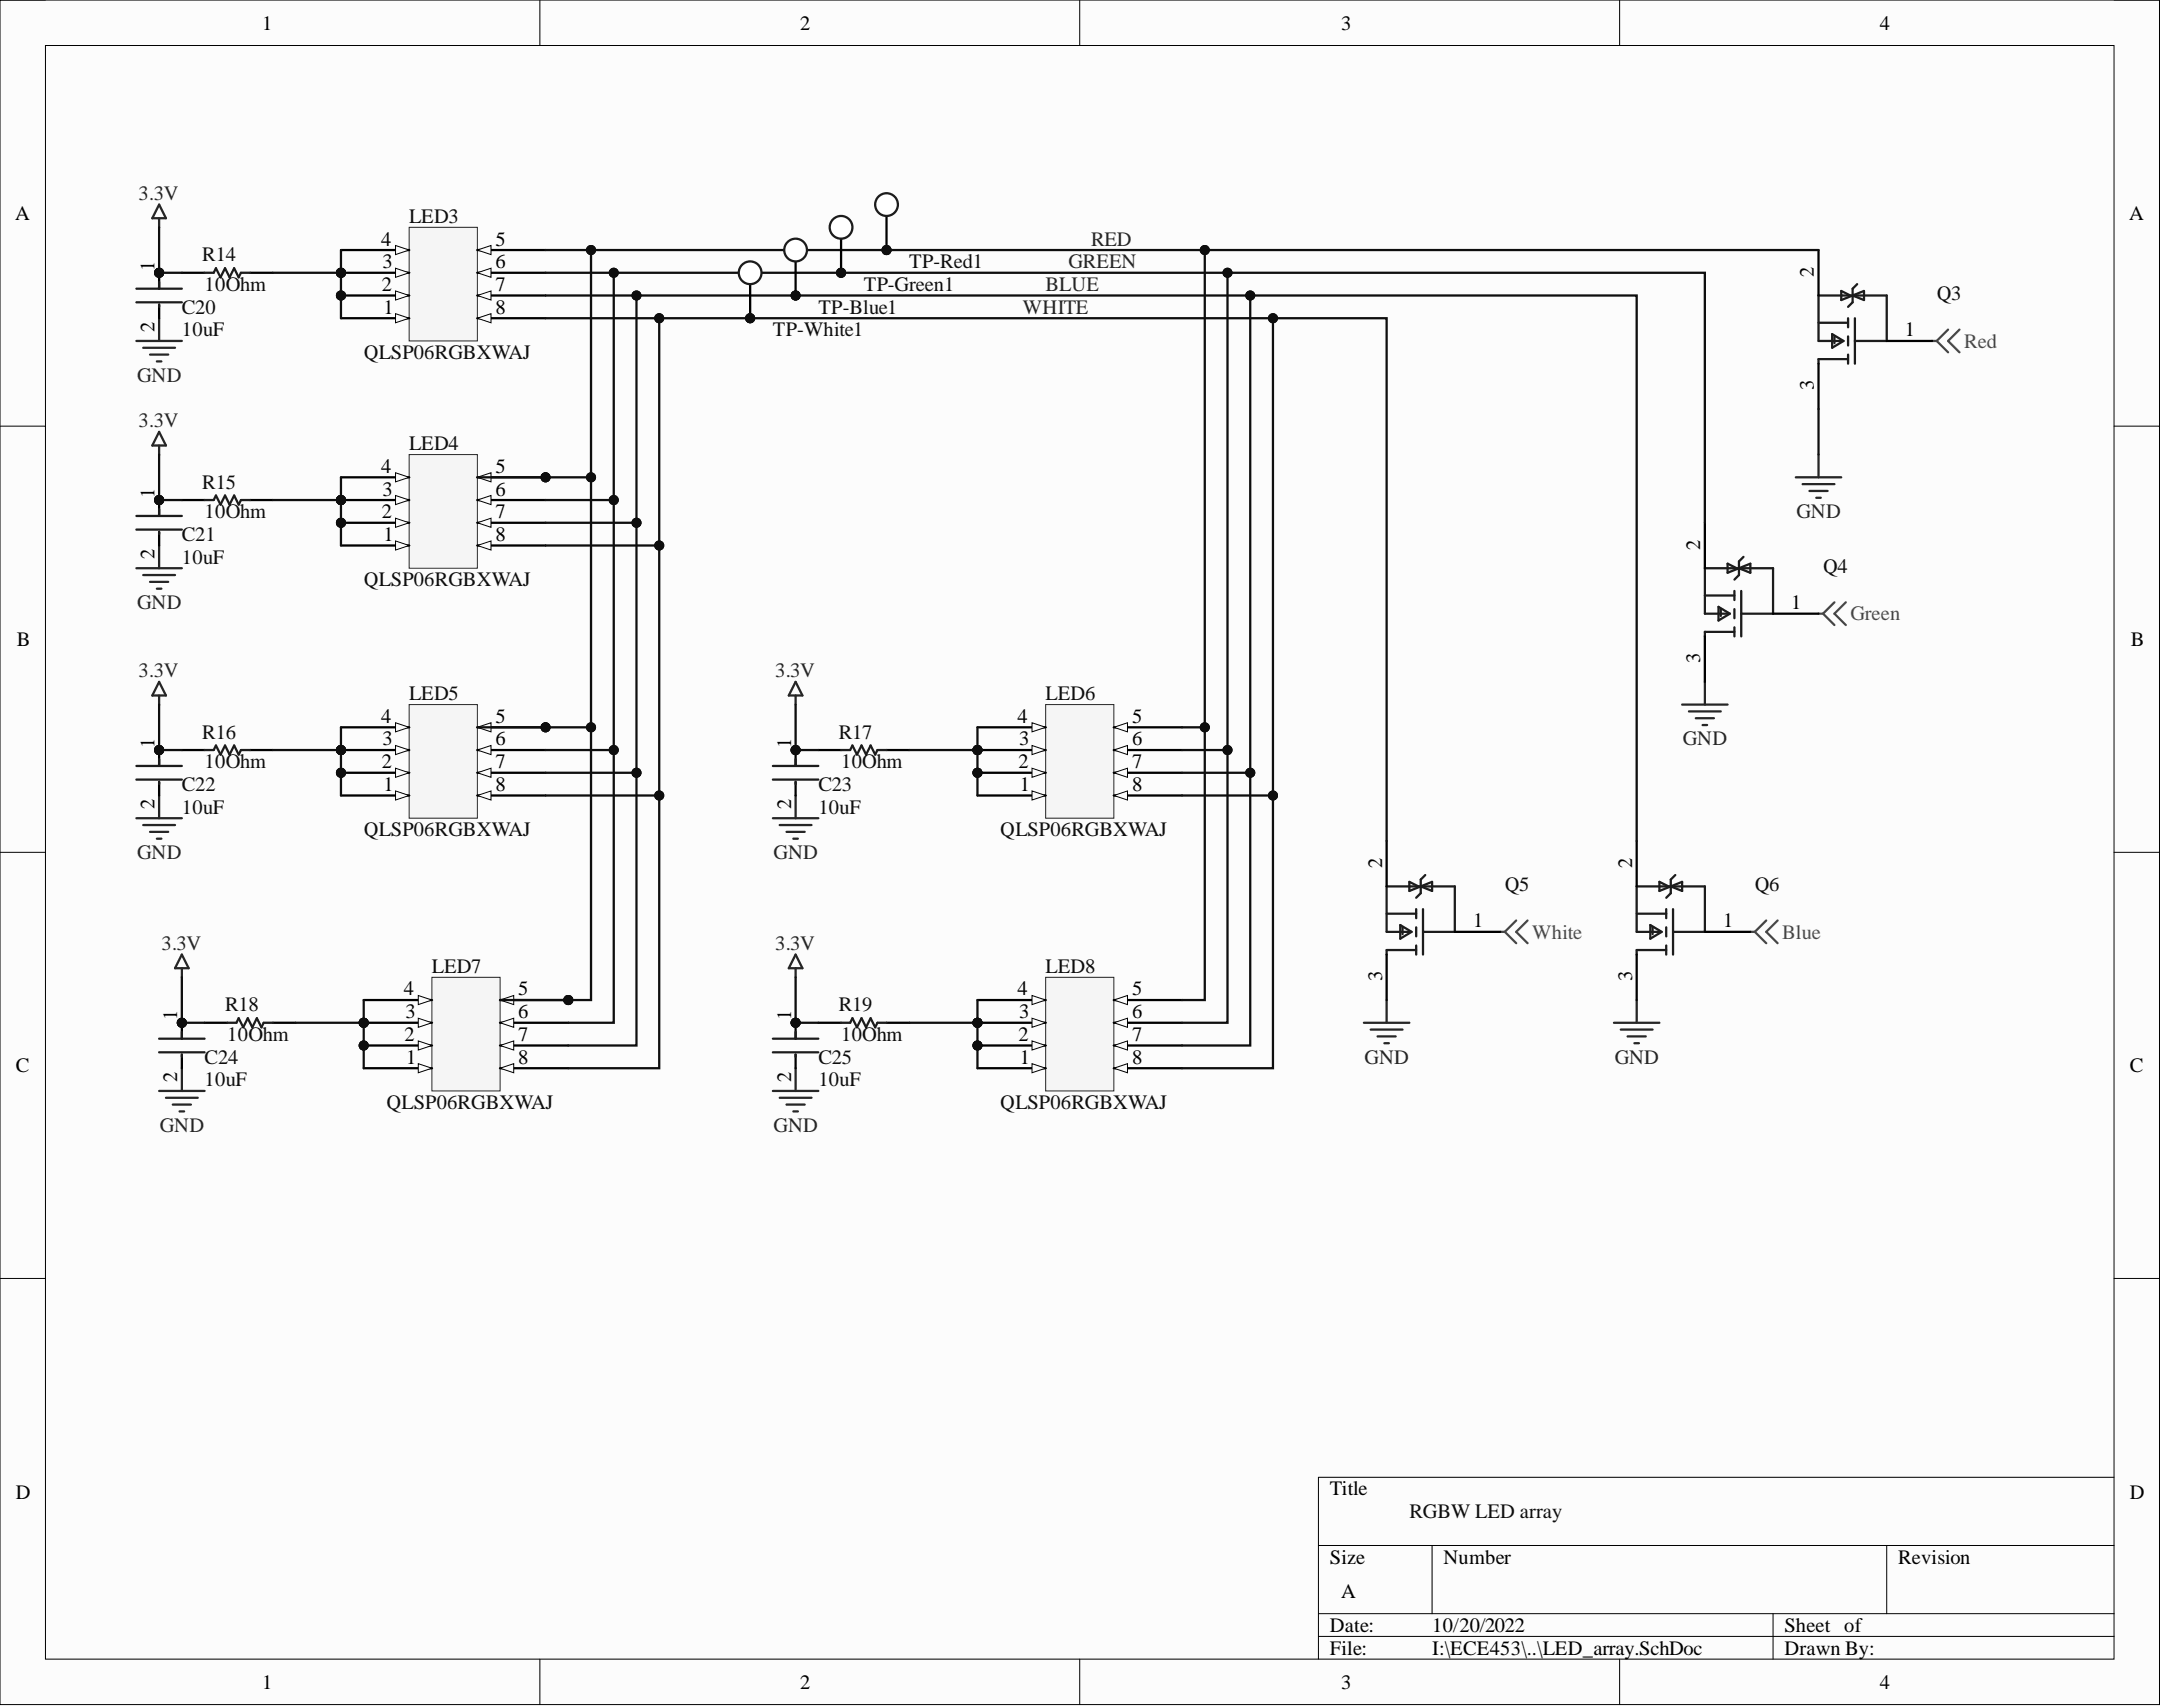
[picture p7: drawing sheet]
<svg xmlns="http://www.w3.org/2000/svg" width="241mm" height="190mm" viewBox="0 0 241 190" stroke-linecap="round" stroke-linejoin="round" font-family="sans-serif">
<defs><g id="words">
<g font-size="2.3">
<text x="29.3" y="3.3">1</text>
<text x="89.3" y="3.3">2</text>
<text x="149.7" y="3.3">3</text>
<text x="209.8" y="3.3">4</text>
<text x="1.7" y="24.5">A</text>
<text x="42.5" y="27.4">4</text>
<text x="42.7" y="29.9">3</text>
<text x="55.3" y="29.9">6</text>
<text x="55.3" y="27.4">5</text>
<text x="237.6" y="24.5">A</text>
<text x="17.3" y="30.2" transform="rotate(-90 17.3 30.2)">1</text>
<text x="42.6" y="32.5">2</text>
<text x="42.8" y="35">1</text>
<text x="55.3" y="35">8</text>
<text x="55.3" y="32.5">7</text>
<text x="202.5" y="30.9" transform="rotate(-90 202.5 30.9)">2</text>
<text x="17.3" y="37" transform="rotate(-90 17.3 37)">2</text>
<text x="212.6" y="37.5">1</text>
<text x="202.5" y="43.5" transform="rotate(-90 202.5 43.5)">3</text>
<text x="42.5" y="52.8">4</text>
<text x="55.3" y="52.8">5</text>
<text x="17.3" y="55.6" transform="rotate(-90 17.3 55.6)">1</text>
<text x="42.6" y="57.8">2</text>
<text x="42.7" y="55.3">3</text>
<text x="55.3" y="57.8">7</text>
<text x="55.3" y="55.3">6</text>
<text x="17.3" y="62.4" transform="rotate(-90 17.3 62.4)">2</text>
<text x="42.8" y="60.4">1</text>
<text x="55.3" y="60.4">8</text>
<text x="189.8" y="61.4" transform="rotate(-90 189.8 61.4)">2</text>
<text x="199.9" y="68">1</text>
<text x="1.9" y="72.1">B</text>
<text x="189.8" y="74" transform="rotate(-90 189.8 74)">3</text>
<text x="237.8" y="72.1">B</text>
<text x="17.3" y="83.5" transform="rotate(-90 17.3 83.5)">1</text>
<text x="42.5" y="80.7">4</text>
<text x="42.7" y="83.2">3</text>
<text x="55.3" y="83.2">6</text>
<text x="55.3" y="80.7">5</text>
<text x="88.3" y="83.5" transform="rotate(-90 88.3 83.5)">1</text>
<text x="113.6" y="80.7">4</text>
<text x="113.7" y="83.2">3</text>
<text x="126.3" y="83.2">6</text>
<text x="126.3" y="80.7">5</text>
<text x="42.6" y="85.7">2</text>
<text x="42.8" y="88.3">1</text>
<text x="55.3" y="88.3">8</text>
<text x="55.3" y="85.7">7</text>
<text x="113.7" y="85.7">2</text>
<text x="113.8" y="88.3">1</text>
<text x="126.3" y="88.3">8</text>
<text x="126.3" y="85.7">7</text>
<text x="17.3" y="90.3" transform="rotate(-90 17.3 90.3)">2</text>
<text x="88.3" y="90.3" transform="rotate(-90 88.3 90.3)">2</text>
<text x="154.3" y="96.9" transform="rotate(-90 154.3 96.9)">2</text>
<text x="182.2" y="96.9" transform="rotate(-90 182.2 96.9)">2</text>
<text x="164.4" y="103.5">1</text>
<text x="192.3" y="103.5">1</text>
<text x="19.8" y="113.9" transform="rotate(-90 19.8 113.9)">1</text>
<text x="45.1" y="111.1">4</text>
<text x="45.2" y="113.6">3</text>
<text x="57.8" y="113.6">6</text>
<text x="57.8" y="111.1">5</text>
<text x="88.3" y="113.9" transform="rotate(-90 88.3 113.9)">1</text>
<text x="113.6" y="111.1">4</text>
<text x="113.7" y="113.6">3</text>
<text x="126.3" y="113.6">6</text>
<text x="126.3" y="111.1">5</text>
<text x="154.3" y="109.5" transform="rotate(-90 154.3 109.5)">3</text>
<text x="182.2" y="109.5" transform="rotate(-90 182.2 109.5)">3</text>
<text x="1.8" y="119.6">C</text>
<text x="45.2" y="116.2">2</text>
<text x="45.3" y="118.7">1</text>
<text x="57.8" y="118.7">8</text>
<text x="57.8" y="116.2">7</text>
<text x="113.7" y="116.2">2</text>
<text x="113.8" y="118.7">1</text>
<text x="126.3" y="118.7">8</text>
<text x="126.3" y="116.2">7</text>
<text x="237.7" y="119.6">C</text>
<text x="19.8" y="120.7" transform="rotate(-90 19.8 120.7)">2</text>
<text x="88.3" y="120.7" transform="rotate(-90 88.3 120.7)">2</text>
<text x="1.8" y="167.2">D</text>
<text x="148.4" y="166.9">Title</text>
<text x="237.7" y="167.2">D</text>
<text x="148.4" y="174.5">Size</text>
<text x="149.7" y="178.3">A</text>
<text x="161.1" y="174.5">Number</text>
<text x="211.8" y="174.5">Revision</text>
<text x="148.4" y="182.1">Date:</text>
<text x="148.4" y="184.7">File:</text>
<text x="159.8" y="182.1">10/20/2022</text>
<text x="159.8" y="184.7">I:\ECE453\..\LED_array.SchDoc</text>
<text x="199.2" y="182.1">Sheet of</text>
<text x="199.2" y="184.7">Drawn By:</text>
<text x="29.3" y="188.5">1</text>
<text x="89.3" y="188.5">2</text>
<text x="149.7" y="188.5">3</text>
<text x="209.8" y="188.5">4</text>
</g>
<g font-size="2.3" fill="#262626">
<text x="15.5" y="22.3">3.3V</text>
<text x="119.2" y="29.9">GREEN</text>
<text x="121.8" y="27.4">RED</text>
<text x="114.2" y="35">WHITE</text>
<text x="116.7" y="32.5">BLUE</text>
<text x="15.3" y="42.6">GND</text>
<text x="15.5" y="47.7">3.3V</text>
<text x="200.5" y="57.8">GND</text>
<text x="15.3" y="68">GND</text>
<text x="15.5" y="75.6">3.3V</text>
<text x="86.5" y="75.6">3.3V</text>
<text x="187.8" y="83.2">GND</text>
<text x="15.3" y="95.9">GND</text>
<text x="86.3" y="95.9">GND</text>
<text x="18" y="106">3.3V</text>
<text x="86.5" y="106">3.3V</text>
<text x="152.3" y="118.7">GND</text>
<text x="180.2" y="118.7">GND</text>
<text x="17.8" y="126.3">GND</text>
<text x="86.3" y="126.3">GND</text>
</g>
<g font-size="2.3" fill="#0e0e0e">
<text x="22.6" y="29.2">R14</text>
<text x="45.7" y="24.9">LED3</text>
<text x="101.5" y="29.9">TP-Red1</text>
<text x="20.3" y="35">C20</text>
<text x="22.8" y="32.5">10Ohm</text>
<text x="91.3" y="35">TP-Blue1</text>
<text x="96.4" y="32.5">TP-Green1</text>
<text x="216.2" y="33.5">Q3</text>
<text x="20.3" y="37.5">10uF</text>
<text x="40.6" y="40.1">QLSP06RGBXWAJ</text>
<text x="86.3" y="37.5">TP-White1</text>
<text x="45.7" y="50.2">LED4</text>
<text x="22.6" y="54.5">R15</text>
<text x="22.8" y="57.8">10Ohm</text>
<text x="20.3" y="60.4">C21</text>
<text x="20.3" y="62.9">10uF</text>
<text x="40.6" y="65.4">QLSP06RGBXWAJ</text>
<text x="203.5" y="63.9">Q4</text>
<text x="22.6" y="82.4">R16</text>
<text x="45.7" y="78.1">LED5</text>
<text x="93.6" y="82.4">R17</text>
<text x="116.7" y="78.1">LED6</text>
<text x="20.3" y="88.3">C22</text>
<text x="22.8" y="85.7">10Ohm</text>
<text x="91.3" y="88.3">C23</text>
<text x="93.9" y="85.7">10Ohm</text>
<text x="20.3" y="90.8">10uF</text>
<text x="40.6" y="93.3">QLSP06RGBXWAJ</text>
<text x="91.3" y="90.8">10uF</text>
<text x="111.6" y="93.3">QLSP06RGBXWAJ</text>
<text x="168" y="99.4">Q5</text>
<text x="195.9" y="99.4">Q6</text>
<text x="25.1" y="112.9">R18</text>
<text x="48.2" y="108.6">LED7</text>
<text x="93.6" y="112.9">R19</text>
<text x="116.7" y="108.6">LED8</text>
<text x="22.8" y="118.7">C24</text>
<text x="25.4" y="116.2">10Ohm</text>
<text x="91.3" y="118.7">C25</text>
<text x="93.9" y="116.2">10Ohm</text>
<text x="22.8" y="121.2">10uF</text>
<text x="43.1" y="123.8">QLSP06RGBXWAJ</text>
<text x="91.3" y="121.2">10uF</text>
<text x="111.6" y="123.8">QLSP06RGBXWAJ</text>
<text x="157.3" y="169.4">RGBW LED array</text>
</g>
<g font-size="2.3" fill="#4c4c4c">
<text x="219.2" y="38.8">Red</text>
<text x="206.5" y="69.2">Green</text>
<text x="171" y="104.8">White</text>
<text x="198.9" y="104.8">Blue</text>
</g>
</g></defs>
<path d="M0 0h241v190.2h-241z" fill-rule="evenodd" fill="#fcfcfc"/>
<path d="M0 0h241v190.2h-241z" fill="none" stroke="#000" stroke-width=".11"/>
<path d="M5.1 5.1h230.8v180.1h-230.8z" fill-rule="evenodd" fill="#fcfcfc"/>
<g fill="none" stroke="#000" stroke-width=".11">
<path d="M0 0h5.1M5.1 5.1h230.8v180.1h-230.8zM60.3 0v5.1M120.5 0v5.1M180.8 0v5.1M235.9 0h5.1v5.1M0 47.6h5.1M235.9 47.6h5.1M0 95.1h5.1M235.9 95.1h5.1M0 142.7h5.1M235.9 142.7h5.1"/>
<path d="M147.1 172.5h88.8M159.8 172.5v7.6M210.6 172.5v7.6M235.9 164.9h-88.8v20.3M60.3 185.2v5M120.5 185.2v5M147.1 180.1h88.8M147.1 182.6h88.8M180.8 185.2v5M197.9 180.1v5.1M241 185.2v5"/>
</g>
<path d="M15.2 38.1h5.1M16 38.8h3.5M16.7 39.6h2.1M17.8 22.8l.7 1.6h-1.5zM17.8 24.4v1M17.8 35.5v2.6M17.5 40.3h.5M152.2 114.1h5.1M153 114.9h3.5M153.7 115.7h2.1M154.5 116.4h.5M154.8 111.6v2.5" fill="none" stroke="#262626" stroke-width=".25"/>
<path d="M167.4 104h.6M168 104l1.2 1.3M169.2 102.7l-1.2 1.3M170.5 102.7l-1.3 1.3 1.3 1.3" fill="none" stroke="#4c4c4c" stroke-width=".25"/>
<path d="M158.3 98.9l-1-.5v1l2.5-1v1l-1.2-.5M159.1 97.7l-.5 .5v1.5l-.5 .5M154.8 102h3.3M156.3 103.2l1.3 .8-1.3 .8zM156.5 103.5v.7M157.3 104h-2.5v-5.1h7.6v5.1h-3.6M158.1 101.5v1M158.1 103.5v1M158.1 105.5v1M158.1 106h-3.3v.5M158.8 101.5v5" fill="none" stroke="#1c1c1c" stroke-width=".25"/>
<path d="M154.8 93.8v5.1M154.8 106.5v5.1M162.4 104h5" fill="none" stroke="#000" stroke-width=".25"/>
<circle cx="17.8" cy="30.4" r=".51" fill="#0e0e0e"/>
<circle cx="17.8" cy="30.4" r=".51" fill="none" stroke="#0e0e0e" stroke-width=".11"/>
<path d="M17.8 30.4v1.8" fill="none" stroke="#000" stroke-width=".25"/>
<circle cx="17.8" cy="30.4" r=".51" fill="#0e0e0e"/>
<circle cx="17.8" cy="30.4" r=".51" fill="none" stroke="#0e0e0e" stroke-width=".11"/>
<path d="M17.8 34v1.5" fill="none" stroke="#000" stroke-width=".25"/>
<path d="M15.2 32.2h5.1M15.2 33.7h5.1M17.8 31.5v.7M17.8 34v.2" fill="none" stroke="#1c1c1c" stroke-width=".25"/>
<circle cx="38.1" cy="30.4" r=".51" fill="#0e0e0e"/>
<circle cx="38.1" cy="30.4" r=".51" fill="none" stroke="#0e0e0e" stroke-width=".11"/>
<circle cx="38.1" cy="33" r=".51" fill="#0e0e0e"/>
<circle cx="38.1" cy="33" r=".51" fill="none" stroke="#0e0e0e" stroke-width=".11"/>
<path d="M45.7 25.4h7.6v12.7h-7.6z" fill-rule="evenodd" fill="#f5f5f5"/>
<path d="M45.7 25.4h7.6v12.7h-7.6z" fill="none" stroke="#262626" stroke-width=".11"/>
<path d="M38.1 27.9h7.6" fill="none" stroke="#000" stroke-width=".25"/>
<path d="M44.1 27.4l1.6 .5-1.6 .5z" fill="#fbfbfb"/>
<path d="M44.1 27.4l1.6 .5-1.6 .5z" fill="none" stroke="#000" stroke-width=".11"/>
<path d="M38.1 30.4h7.6" fill="none" stroke="#000" stroke-width=".25"/>
<path d="M44.1 29.9l1.6 .5-1.6 .5z" fill="#fbfbfb"/>
<path d="M44.1 29.9l1.6 .5-1.6 .5z" fill="none" stroke="#000" stroke-width=".11"/>
<circle cx="38.1" cy="30.4" r=".51" fill="#0e0e0e"/>
<circle cx="38.1" cy="30.4" r=".51" fill="none" stroke="#0e0e0e" stroke-width=".11"/>
<path d="M38.1 33h7.6" fill="none" stroke="#000" stroke-width=".25"/>
<path d="M44.1 32.5l1.6 .5-1.6 .5z" fill="#fbfbfb"/>
<path d="M44.1 32.5l1.6 .5-1.6 .5z" fill="none" stroke="#000" stroke-width=".11"/>
<circle cx="38.1" cy="33" r=".51" fill="#0e0e0e"/>
<circle cx="38.1" cy="33" r=".51" fill="none" stroke="#0e0e0e" stroke-width=".11"/>
<path d="M38.1 35.5h7.6" fill="none" stroke="#000" stroke-width=".25"/>
<path d="M44.1 35l1.6 .5-1.6 .5z" fill="#fbfbfb"/>
<path d="M44.1 35l1.6 .5-1.6 .5z" fill="none" stroke="#000" stroke-width=".11"/>
<path d="M53.3 35.5h7.6" fill="none" stroke="#000" stroke-width=".25"/>
<path d="M53.3 35.5l1.5-.5v1z" fill="#fbfbfb"/>
<path d="M53.3 35.5l1.5-.5v1z" fill="none" stroke="#000" stroke-width=".11"/>
<path d="M53.3 33h7.6" fill="none" stroke="#000" stroke-width=".25"/>
<path d="M53.3 33l1.5-.5v1z" fill="#fbfbfb"/>
<path d="M53.3 33l1.5-.5v1z" fill="none" stroke="#000" stroke-width=".11"/>
<path d="M53.3 30.4h7.6" fill="none" stroke="#000" stroke-width=".25"/>
<path d="M53.3 30.4l1.5-.5v1z" fill="#fbfbfb"/>
<path d="M53.3 30.4l1.5-.5v1z" fill="none" stroke="#000" stroke-width=".11"/>
<path d="M53.3 27.9h7.6" fill="none" stroke="#000" stroke-width=".25"/>
<path d="M53.3 27.9l1.5-.5v1z" fill="#fbfbfb"/>
<path d="M53.3 27.9l1.5-.5v1z" fill="none" stroke="#000" stroke-width=".11"/>
<path d="M20.3 30.4h2.5M27.9 30.4h2.5" fill="none" stroke="#000" stroke-width=".25"/>
<path d="M22.8 30.4h1l.3-.5 .5 1 .5-1 .5 1 .5-1 .5 1 .3-.5h1" fill="none" stroke="#1c1c1c" stroke-width=".25"/>
<path d="M17.8 48.2l.7 1.5h-1.5zM17.8 49.7v1M15.2 63.4h5.1M16 64.2h3.5M16.7 64.9h2.1M17.5 65.7h.5M17.8 60.9v2.5" fill="none" stroke="#262626" stroke-width=".25"/>
<circle cx="17.8" cy="55.8" r=".51" fill="#0e0e0e"/>
<circle cx="17.8" cy="55.8" r=".51" fill="none" stroke="#0e0e0e" stroke-width=".11"/>
<path d="M17.8 55.8v1.8" fill="none" stroke="#000" stroke-width=".25"/>
<circle cx="17.8" cy="55.8" r=".51" fill="#0e0e0e"/>
<circle cx="17.8" cy="55.8" r=".51" fill="none" stroke="#0e0e0e" stroke-width=".11"/>
<path d="M17.8 59.4v1.5" fill="none" stroke="#000" stroke-width=".25"/>
<path d="M15.2 57.6h5.1M15.2 59.1h5.1M17.8 56.8v.8M17.8 59.4v.2" fill="none" stroke="#1c1c1c" stroke-width=".25"/>
<circle cx="38.1" cy="55.8" r=".51" fill="#0e0e0e"/>
<circle cx="38.1" cy="55.8" r=".51" fill="none" stroke="#0e0e0e" stroke-width=".11"/>
<circle cx="38.1" cy="58.3" r=".51" fill="#0e0e0e"/>
<circle cx="38.1" cy="58.3" r=".51" fill="none" stroke="#0e0e0e" stroke-width=".11"/>
<circle cx="60.9" cy="53.3" r=".51" fill="#0e0e0e"/>
<circle cx="60.9" cy="53.3" r=".51" fill="none" stroke="#0e0e0e" stroke-width=".11"/>
<path d="M45.7 50.7h7.6v12.7h-7.6z" fill-rule="evenodd" fill="#f5f5f5"/>
<path d="M45.7 50.7h7.6v12.7h-7.6z" fill="none" stroke="#262626" stroke-width=".11"/>
<path d="M38.1 53.3h7.6" fill="none" stroke="#000" stroke-width=".25"/>
<path d="M44.1 52.8l1.6 .5-1.6 .5z" fill="#fbfbfb"/>
<path d="M44.1 52.8l1.6 .5-1.6 .5z" fill="none" stroke="#000" stroke-width=".11"/>
<path d="M38.1 55.8h7.6" fill="none" stroke="#000" stroke-width=".25"/>
<path d="M44.1 55.3l1.6 .5-1.6 .5z" fill="#fbfbfb"/>
<path d="M44.1 55.3l1.6 .5-1.6 .5z" fill="none" stroke="#000" stroke-width=".11"/>
<circle cx="38.1" cy="55.8" r=".51" fill="#0e0e0e"/>
<circle cx="38.1" cy="55.8" r=".51" fill="none" stroke="#0e0e0e" stroke-width=".11"/>
<path d="M38.1 58.3h7.6" fill="none" stroke="#000" stroke-width=".25"/>
<path d="M44.1 57.8l1.6 .5-1.6 .5z" fill="#fbfbfb"/>
<path d="M44.1 57.8l1.6 .5-1.6 .5z" fill="none" stroke="#000" stroke-width=".11"/>
<circle cx="38.1" cy="58.3" r=".51" fill="#0e0e0e"/>
<circle cx="38.1" cy="58.3" r=".51" fill="none" stroke="#0e0e0e" stroke-width=".11"/>
<path d="M38.1 60.9h7.6" fill="none" stroke="#000" stroke-width=".25"/>
<path d="M44.1 60.4l1.6 .5-1.6 .5z" fill="#fbfbfb"/>
<path d="M44.1 60.4l1.6 .5-1.6 .5z" fill="none" stroke="#000" stroke-width=".11"/>
<path d="M53.3 60.9h7.6" fill="none" stroke="#000" stroke-width=".25"/>
<path d="M53.3 60.9l1.5-.5v1z" fill="#fbfbfb"/>
<path d="M53.3 60.9l1.5-.5v1z" fill="none" stroke="#000" stroke-width=".11"/>
<path d="M53.3 58.3h7.6" fill="none" stroke="#000" stroke-width=".25"/>
<path d="M53.3 58.3l1.5-.5v1z" fill="#fbfbfb"/>
<path d="M53.3 58.3l1.5-.5v1z" fill="none" stroke="#000" stroke-width=".11"/>
<path d="M53.3 55.8h7.6" fill="none" stroke="#000" stroke-width=".25"/>
<path d="M53.3 55.8l1.5-.5v1z" fill="#fbfbfb"/>
<path d="M53.3 55.8l1.5-.5v1z" fill="none" stroke="#000" stroke-width=".11"/>
<path d="M53.3 53.3h7.6" fill="none" stroke="#000" stroke-width=".25"/>
<path d="M53.3 53.3l1.5-.5v1z" fill="#fbfbfb"/>
<path d="M53.3 53.3l1.5-.5v1z" fill="none" stroke="#000" stroke-width=".11"/>
<circle cx="60.9" cy="53.3" r=".51" fill="#0e0e0e"/>
<circle cx="60.9" cy="53.3" r=".51" fill="none" stroke="#0e0e0e" stroke-width=".11"/>
<path d="M20.3 55.8h2.5M27.9 55.8h2.5" fill="none" stroke="#000" stroke-width=".25"/>
<path d="M22.8 55.8h1l.3-.5 .5 1 .5-1 .5 1 .5-1 .5 1 .3-.5h1" fill="none" stroke="#1c1c1c" stroke-width=".25"/>
<path d="M17.8 76.1l.7 1.5h-1.5zM17.8 77.6v1M15.2 91.3h5.1M16 92.1h3.5M16.7 92.8h2.1M17.5 93.6h.5M17.8 88.8v2.5" fill="none" stroke="#262626" stroke-width=".25"/>
<circle cx="17.8" cy="83.7" r=".51" fill="#0e0e0e"/>
<circle cx="17.8" cy="83.7" r=".51" fill="none" stroke="#0e0e0e" stroke-width=".11"/>
<path d="M17.8 83.7v1.8" fill="none" stroke="#000" stroke-width=".25"/>
<circle cx="17.8" cy="83.7" r=".51" fill="#0e0e0e"/>
<circle cx="17.8" cy="83.7" r=".51" fill="none" stroke="#0e0e0e" stroke-width=".11"/>
<path d="M17.8 87.3v1.5" fill="none" stroke="#000" stroke-width=".25"/>
<path d="M15.2 85.5h5.1M15.2 87h5.1M17.8 84.7v.8M17.8 87.3v.2" fill="none" stroke="#1c1c1c" stroke-width=".25"/>
<circle cx="38.1" cy="83.7" r=".51" fill="#0e0e0e"/>
<circle cx="38.1" cy="83.7" r=".51" fill="none" stroke="#0e0e0e" stroke-width=".11"/>
<circle cx="38.1" cy="86.2" r=".51" fill="#0e0e0e"/>
<circle cx="38.1" cy="86.2" r=".51" fill="none" stroke="#0e0e0e" stroke-width=".11"/>
<circle cx="60.9" cy="81.2" r=".51" fill="#0e0e0e"/>
<circle cx="60.9" cy="81.2" r=".51" fill="none" stroke="#0e0e0e" stroke-width=".11"/>
<path d="M45.7 78.6h7.6v12.7h-7.6z" fill-rule="evenodd" fill="#f5f5f5"/>
<path d="M45.7 78.6h7.6v12.7h-7.6z" fill="none" stroke="#262626" stroke-width=".11"/>
<path d="M38.1 81.2h7.6" fill="none" stroke="#000" stroke-width=".25"/>
<path d="M44.1 80.7l1.6 .5-1.6 .5z" fill="#fbfbfb"/>
<path d="M44.1 80.7l1.6 .5-1.6 .5z" fill="none" stroke="#000" stroke-width=".11"/>
<path d="M38.1 83.7h7.6" fill="none" stroke="#000" stroke-width=".25"/>
<path d="M44.1 83.2l1.6 .5-1.6 .5z" fill="#fbfbfb"/>
<path d="M44.1 83.2l1.6 .5-1.6 .5z" fill="none" stroke="#000" stroke-width=".11"/>
<circle cx="38.1" cy="83.7" r=".51" fill="#0e0e0e"/>
<circle cx="38.1" cy="83.7" r=".51" fill="none" stroke="#0e0e0e" stroke-width=".11"/>
<path d="M38.1 86.2h7.6" fill="none" stroke="#000" stroke-width=".25"/>
<path d="M44.1 85.7l1.6 .5-1.6 .5z" fill="#fbfbfb"/>
<path d="M44.1 85.7l1.6 .5-1.6 .5z" fill="none" stroke="#000" stroke-width=".11"/>
<circle cx="38.1" cy="86.2" r=".51" fill="#0e0e0e"/>
<circle cx="38.1" cy="86.2" r=".51" fill="none" stroke="#0e0e0e" stroke-width=".11"/>
<path d="M38.1 88.8h7.6" fill="none" stroke="#000" stroke-width=".25"/>
<path d="M44.1 88.3l1.6 .5-1.6 .5z" fill="#fbfbfb"/>
<path d="M44.1 88.3l1.6 .5-1.6 .5z" fill="none" stroke="#000" stroke-width=".11"/>
<path d="M53.3 88.8h7.6" fill="none" stroke="#000" stroke-width=".25"/>
<path d="M53.3 88.8l1.5-.5v1z" fill="#fbfbfb"/>
<path d="M53.3 88.8l1.5-.5v1z" fill="none" stroke="#000" stroke-width=".11"/>
<path d="M53.3 86.2h7.6" fill="none" stroke="#000" stroke-width=".25"/>
<path d="M53.3 86.2l1.5-.5v1z" fill="#fbfbfb"/>
<path d="M53.3 86.2l1.5-.5v1z" fill="none" stroke="#000" stroke-width=".11"/>
<path d="M53.3 83.7h7.6" fill="none" stroke="#000" stroke-width=".25"/>
<path d="M53.3 83.7l1.5-.5v1z" fill="#fbfbfb"/>
<path d="M53.3 83.7l1.5-.5v1z" fill="none" stroke="#000" stroke-width=".11"/>
<path d="M53.3 81.2h7.6" fill="none" stroke="#000" stroke-width=".25"/>
<path d="M53.3 81.2l1.5-.5v1z" fill="#fbfbfb"/>
<path d="M53.3 81.2l1.5-.5v1z" fill="none" stroke="#000" stroke-width=".11"/>
<circle cx="60.9" cy="81.2" r=".51" fill="#0e0e0e"/>
<circle cx="60.9" cy="81.2" r=".51" fill="none" stroke="#0e0e0e" stroke-width=".11"/>
<path d="M20.3 83.7h2.5M27.9 83.7h2.5" fill="none" stroke="#000" stroke-width=".25"/>
<path d="M22.8 83.7h1l.3-.5 .5 1 .5-1 .5 1 .5-1 .5 1 .3-.5h1" fill="none" stroke="#1c1c1c" stroke-width=".25"/>
<path d="M88.8 76.1l.8 1.5h-1.6zM88.8 77.6v1M86.3 91.3h5M87 92.1h3.6M87.8 92.8h2M88.5 93.6h.6M88.8 88.8v2.5" fill="none" stroke="#262626" stroke-width=".25"/>
<circle cx="88.8" cy="83.7" r=".51" fill="#0e0e0e"/>
<circle cx="88.8" cy="83.7" r=".51" fill="none" stroke="#0e0e0e" stroke-width=".11"/>
<path d="M88.8 83.7v1.8" fill="none" stroke="#000" stroke-width=".25"/>
<circle cx="88.8" cy="83.7" r=".51" fill="#0e0e0e"/>
<circle cx="88.8" cy="83.7" r=".51" fill="none" stroke="#0e0e0e" stroke-width=".11"/>
<path d="M88.8 87.3v1.5" fill="none" stroke="#000" stroke-width=".25"/>
<path d="M86.3 85.5h5M86.3 87h5M88.8 84.7v.8M88.8 87.3v.2" fill="none" stroke="#1c1c1c" stroke-width=".25"/>
<circle cx="109.1" cy="83.7" r=".51" fill="#0e0e0e"/>
<circle cx="109.1" cy="83.7" r=".51" fill="none" stroke="#0e0e0e" stroke-width=".11"/>
<circle cx="109.1" cy="86.2" r=".51" fill="#0e0e0e"/>
<circle cx="109.1" cy="86.2" r=".51" fill="none" stroke="#0e0e0e" stroke-width=".11"/>
<path d="M116.7 78.6h7.6v12.7h-7.6z" fill-rule="evenodd" fill="#f5f5f5"/>
<path d="M116.7 78.6h7.6v12.7h-7.6z" fill="none" stroke="#262626" stroke-width=".11"/>
<path d="M109.1 81.2h7.6" fill="none" stroke="#000" stroke-width=".25"/>
<path d="M115.2 80.7l1.5 .5-1.5 .5z" fill="#fbfbfb"/>
<path d="M115.2 80.7l1.5 .5-1.5 .5z" fill="none" stroke="#000" stroke-width=".11"/>
<path d="M109.1 83.7h7.6" fill="none" stroke="#000" stroke-width=".25"/>
<path d="M115.2 83.2l1.5 .5-1.5 .5z" fill="#fbfbfb"/>
<path d="M115.2 83.2l1.5 .5-1.5 .5z" fill="none" stroke="#000" stroke-width=".11"/>
<circle cx="109.1" cy="83.7" r=".51" fill="#0e0e0e"/>
<circle cx="109.1" cy="83.7" r=".51" fill="none" stroke="#0e0e0e" stroke-width=".11"/>
<path d="M109.1 86.2h7.6" fill="none" stroke="#000" stroke-width=".25"/>
<path d="M115.2 85.7l1.5 .5-1.5 .5z" fill="#fbfbfb"/>
<path d="M115.2 85.7l1.5 .5-1.5 .5z" fill="none" stroke="#000" stroke-width=".11"/>
<circle cx="109.1" cy="86.2" r=".51" fill="#0e0e0e"/>
<circle cx="109.1" cy="86.2" r=".51" fill="none" stroke="#0e0e0e" stroke-width=".11"/>
<path d="M109.1 88.8h7.6" fill="none" stroke="#000" stroke-width=".25"/>
<path d="M115.2 88.3l1.5 .5-1.5 .5z" fill="#fbfbfb"/>
<path d="M115.2 88.3l1.5 .5-1.5 .5z" fill="none" stroke="#000" stroke-width=".11"/>
<path d="M124.3 88.8h7.6" fill="none" stroke="#000" stroke-width=".25"/>
<path d="M124.3 88.8l1.5-.5v1z" fill="#fbfbfb"/>
<path d="M124.3 88.8l1.5-.5v1z" fill="none" stroke="#000" stroke-width=".11"/>
<path d="M124.3 86.2h7.6" fill="none" stroke="#000" stroke-width=".25"/>
<path d="M124.3 86.2l1.5-.5v1z" fill="#fbfbfb"/>
<path d="M124.3 86.2l1.5-.5v1z" fill="none" stroke="#000" stroke-width=".11"/>
<path d="M124.3 83.7h7.6" fill="none" stroke="#000" stroke-width=".25"/>
<path d="M124.3 83.7l1.5-.5v1z" fill="#fbfbfb"/>
<path d="M124.3 83.7l1.5-.5v1z" fill="none" stroke="#000" stroke-width=".11"/>
<path d="M124.3 81.2h7.6" fill="none" stroke="#000" stroke-width=".25"/>
<path d="M124.3 81.2l1.5-.5v1z" fill="#fbfbfb"/>
<path d="M124.3 81.2l1.5-.5v1z" fill="none" stroke="#000" stroke-width=".11"/>
<path d="M91.3 83.7h2.6M98.9 83.7h2.6" fill="none" stroke="#000" stroke-width=".25"/>
<path d="M93.9 83.7h1l.2-.5 .5 1 .6-1 .5 1 .5-1 .5 1 .2-.5h1" fill="none" stroke="#1c1c1c" stroke-width=".25"/>
<path d="M20.3 106.5l.8 1.6h-1.6zM20.3 108.1v1M20.3 119.2v2.5M17.8 121.7h5M18.5 122.5h3.6M19.3 123.3h2M20 124h.6" fill="none" stroke="#262626" stroke-width=".25"/>
<circle cx="20.3" cy="114.1" r=".51" fill="#0e0e0e"/>
<circle cx="20.3" cy="114.1" r=".51" fill="none" stroke="#0e0e0e" stroke-width=".11"/>
<path d="M20.3 114.1v1.8" fill="none" stroke="#000" stroke-width=".25"/>
<circle cx="20.3" cy="114.1" r=".51" fill="#0e0e0e"/>
<circle cx="20.3" cy="114.1" r=".51" fill="none" stroke="#0e0e0e" stroke-width=".11"/>
<path d="M20.3 117.7v1.5" fill="none" stroke="#000" stroke-width=".25"/>
<path d="M17.8 115.9h5M17.8 117.4h5M20.3 115.2v.7M20.3 117.7v.2" fill="none" stroke="#1c1c1c" stroke-width=".25"/>
<circle cx="40.6" cy="114.1" r=".51" fill="#0e0e0e"/>
<circle cx="40.6" cy="114.1" r=".51" fill="none" stroke="#0e0e0e" stroke-width=".11"/>
<circle cx="40.6" cy="116.7" r=".51" fill="#0e0e0e"/>
<circle cx="40.6" cy="116.7" r=".51" fill="none" stroke="#0e0e0e" stroke-width=".11"/>
<circle cx="63.4" cy="111.6" r=".51" fill="#0e0e0e"/>
<circle cx="63.4" cy="111.6" r=".51" fill="none" stroke="#0e0e0e" stroke-width=".11"/>
<path d="M48.2 109.1h7.6v12.6h-7.6z" fill-rule="evenodd" fill="#f5f5f5"/>
<path d="M48.2 109.1h7.6v12.6h-7.6z" fill="none" stroke="#262626" stroke-width=".11"/>
<path d="M40.6 111.6h7.6" fill="none" stroke="#000" stroke-width=".25"/>
<path d="M46.7 111.1l1.5 .5-1.5 .5z" fill="#fbfbfb"/>
<path d="M46.7 111.1l1.5 .5-1.5 .5z" fill="none" stroke="#000" stroke-width=".11"/>
<path d="M40.6 114.1h7.6" fill="none" stroke="#000" stroke-width=".25"/>
<path d="M46.7 113.6l1.5 .5-1.5 .5z" fill="#fbfbfb"/>
<path d="M46.7 113.6l1.5 .5-1.5 .5z" fill="none" stroke="#000" stroke-width=".11"/>
<circle cx="40.6" cy="114.1" r=".51" fill="#0e0e0e"/>
<circle cx="40.6" cy="114.1" r=".51" fill="none" stroke="#0e0e0e" stroke-width=".11"/>
<path d="M40.6 116.7h7.6" fill="none" stroke="#000" stroke-width=".25"/>
<path d="M46.7 116.2l1.5 .5-1.5 .5z" fill="#fbfbfb"/>
<path d="M46.7 116.2l1.5 .5-1.5 .5z" fill="none" stroke="#000" stroke-width=".11"/>
<circle cx="40.6" cy="116.7" r=".51" fill="#0e0e0e"/>
<circle cx="40.6" cy="116.7" r=".51" fill="none" stroke="#0e0e0e" stroke-width=".11"/>
<path d="M40.6 119.2h7.6" fill="none" stroke="#000" stroke-width=".25"/>
<path d="M46.7 118.7l1.5 .5-1.5 .5z" fill="#fbfbfb"/>
<path d="M46.7 118.7l1.5 .5-1.5 .5z" fill="none" stroke="#000" stroke-width=".11"/>
<path d="M55.8 119.2h7.6" fill="none" stroke="#000" stroke-width=".25"/>
<path d="M55.8 119.2l1.5-.5v1z" fill="#fbfbfb"/>
<path d="M55.8 119.2l1.5-.5v1z" fill="none" stroke="#000" stroke-width=".11"/>
<path d="M55.8 116.7h7.6" fill="none" stroke="#000" stroke-width=".25"/>
<path d="M55.8 116.7l1.5-.5v1z" fill="#fbfbfb"/>
<path d="M55.8 116.7l1.5-.5v1z" fill="none" stroke="#000" stroke-width=".11"/>
<path d="M55.8 114.1h7.6" fill="none" stroke="#000" stroke-width=".25"/>
<path d="M55.8 114.1l1.5-.5v1z" fill="#fbfbfb"/>
<path d="M55.8 114.1l1.5-.5v1z" fill="none" stroke="#000" stroke-width=".11"/>
<path d="M55.8 111.6h7.6" fill="none" stroke="#000" stroke-width=".25"/>
<path d="M55.8 111.6l1.5-.5v1z" fill="#fbfbfb"/>
<path d="M55.8 111.6l1.5-.5v1z" fill="none" stroke="#000" stroke-width=".11"/>
<circle cx="63.4" cy="111.6" r=".51" fill="#0e0e0e"/>
<circle cx="63.4" cy="111.6" r=".51" fill="none" stroke="#0e0e0e" stroke-width=".11"/>
<path d="M22.8 114.1h2.6M30.4 114.1h2.6" fill="none" stroke="#000" stroke-width=".25"/>
<path d="M25.4 114.1h1l.2-.5 .5 1 .6-1 .5 1 .5-1 .5 1 .2-.5h1" fill="none" stroke="#1c1c1c" stroke-width=".25"/>
<path d="M88.8 106.5l.8 1.6h-1.6zM88.8 108.1v1M88.8 119.2v2.5M86.3 121.7h5M87 122.5h3.6M87.8 123.3h2M88.5 124h.6" fill="none" stroke="#262626" stroke-width=".25"/>
<circle cx="88.8" cy="114.1" r=".51" fill="#0e0e0e"/>
<circle cx="88.8" cy="114.1" r=".51" fill="none" stroke="#0e0e0e" stroke-width=".11"/>
<path d="M88.8 114.1v1.8" fill="none" stroke="#000" stroke-width=".25"/>
<circle cx="88.8" cy="114.1" r=".51" fill="#0e0e0e"/>
<circle cx="88.8" cy="114.1" r=".51" fill="none" stroke="#0e0e0e" stroke-width=".11"/>
<path d="M88.8 117.7v1.5" fill="none" stroke="#000" stroke-width=".25"/>
<path d="M86.3 115.9h5M86.3 117.4h5M88.8 115.2v.7M88.8 117.7v.2" fill="none" stroke="#1c1c1c" stroke-width=".25"/>
<circle cx="109.1" cy="114.1" r=".51" fill="#0e0e0e"/>
<circle cx="109.1" cy="114.1" r=".51" fill="none" stroke="#0e0e0e" stroke-width=".11"/>
<circle cx="109.1" cy="116.7" r=".51" fill="#0e0e0e"/>
<circle cx="109.1" cy="116.7" r=".51" fill="none" stroke="#0e0e0e" stroke-width=".11"/>
<path d="M116.7 109.1h7.6v12.6h-7.6z" fill-rule="evenodd" fill="#f5f5f5"/>
<path d="M116.7 109.1h7.6v12.6h-7.6z" fill="none" stroke="#262626" stroke-width=".11"/>
<path d="M109.1 111.6h7.6" fill="none" stroke="#000" stroke-width=".25"/>
<path d="M115.2 111.1l1.5 .5-1.5 .5z" fill="#fbfbfb"/>
<path d="M115.2 111.1l1.5 .5-1.5 .5z" fill="none" stroke="#000" stroke-width=".11"/>
<path d="M109.1 114.1h7.6" fill="none" stroke="#000" stroke-width=".25"/>
<path d="M115.2 113.6l1.5 .5-1.5 .5z" fill="#fbfbfb"/>
<path d="M115.2 113.6l1.5 .5-1.5 .5z" fill="none" stroke="#000" stroke-width=".11"/>
<circle cx="109.1" cy="114.1" r=".51" fill="#0e0e0e"/>
<circle cx="109.1" cy="114.1" r=".51" fill="none" stroke="#0e0e0e" stroke-width=".11"/>
<path d="M109.1 116.7h7.6" fill="none" stroke="#000" stroke-width=".25"/>
<path d="M115.2 116.2l1.5 .5-1.5 .5z" fill="#fbfbfb"/>
<path d="M115.2 116.2l1.5 .5-1.5 .5z" fill="none" stroke="#000" stroke-width=".11"/>
<circle cx="109.1" cy="116.7" r=".51" fill="#0e0e0e"/>
<circle cx="109.1" cy="116.7" r=".51" fill="none" stroke="#0e0e0e" stroke-width=".11"/>
<path d="M109.1 119.2h7.6" fill="none" stroke="#000" stroke-width=".25"/>
<path d="M115.2 118.7l1.5 .5-1.5 .5z" fill="#fbfbfb"/>
<path d="M115.2 118.7l1.5 .5-1.5 .5z" fill="none" stroke="#000" stroke-width=".11"/>
<path d="M124.3 119.2h7.6" fill="none" stroke="#000" stroke-width=".25"/>
<path d="M124.3 119.2l1.5-.5v1z" fill="#fbfbfb"/>
<path d="M124.3 119.2l1.5-.5v1z" fill="none" stroke="#000" stroke-width=".11"/>
<path d="M124.3 116.7h7.6" fill="none" stroke="#000" stroke-width=".25"/>
<path d="M124.3 116.7l1.5-.5v1z" fill="#fbfbfb"/>
<path d="M124.3 116.7l1.5-.5v1z" fill="none" stroke="#000" stroke-width=".11"/>
<path d="M124.3 114.1h7.6" fill="none" stroke="#000" stroke-width=".25"/>
<path d="M124.3 114.1l1.5-.5v1z" fill="#fbfbfb"/>
<path d="M124.3 114.1l1.5-.5v1z" fill="none" stroke="#000" stroke-width=".11"/>
<path d="M124.3 111.6h7.6" fill="none" stroke="#000" stroke-width=".25"/>
<path d="M124.3 111.6l1.5-.5v1z" fill="#fbfbfb"/>
<path d="M124.3 111.6l1.5-.5v1z" fill="none" stroke="#000" stroke-width=".11"/>
<path d="M203 27.9v5.1M210.6 38.1h5.1M190.3 58.3v5.1M203 40.6v5.1M190.3 71v5.1M197.9 68.5h5.1M182.7 93.8v5.1M91.3 114.1h2.6M98.9 114.1h2.6M182.7 106.5v5.1M190.3 104h5.1" fill="none" stroke="#000" stroke-width=".25"/>
<g fill="none" stroke="#1c1c1c" stroke-width=".25">
<path d="M203 36h3.3M204.5 37.3l1.3 .8-1.3 .7zM204.7 37.5v.8M205.5 38.1h-2.5v-5.1h7.6v5.1h-3.6M206.3 35.5v1M206.3 37.5v1.1M206.3 39.6v1M206.5 33l-1-.5v1l2.5-1v1l-1.2-.5M207 35.5v5.1M207.3 31.7l-.5 .5v1.5l-.5 .5M206.3 40.1h-3.3v.5M190.3 66.5h3.3"/>
<path d="M191.8 67.7l1.3 .8-1.3 .7zM192.1 68v.7M192.8 68.5h-2.5v-5.1h7.6v5.1h-3.6M193.6 70.5h-3.3v.5M193.6 66v1M193.6 68v1M193.6 70v1M193.8 63.4l-1-.5v1l2.6-1v1l-1.3-.5M194.3 66v5M194.6 62.1l-.5 .6v1.5l-.5 .5M186.2 98.9l-1-.5v1l2.5-1v1l-1.2-.5M187 97.7l-.5 .5v1.5l-.5 .5"/>
<path d="M93.9 114.1h1l.2-.5 .5 1 .6-1 .5 1 .5-1 .5 1 .2-.5h1M182.7 102h3.3M184.2 103.2l1.3 .8-1.3 .8zM184.4 103.5v.7M185.2 104h-2.5v-5.1h7.6v5.1h-3.6M186 101.5v1M186 103.5v1M186 105.5v1M186 106h-3.3v.5M186.7 101.5v5"/>
</g>
<path d="M215.7 38.1h.5M216.2 38.1l1.2 1.2M217.4 36.8l-1.2 1.3M218.7 36.8l-1.3 1.3 1.3 1.2M203 68.5h.5M203.5 68.5l1.2 1.3M204.7 67.2l-1.2 1.3M206 67.2l-1.3 1.3 1.3 1.3M195.4 104h.5M195.9 104l1.2 1.3M197.1 102.7l-1.2 1.3M198.4 102.7l-1.3 1.3 1.3 1.3" fill="none" stroke="#4c4c4c" stroke-width=".25"/>
<g fill="none" stroke="#262626" stroke-width=".25">
<path d="M200.4 53.3h5.1M201.2 54h3.5M202 54.8h2M202.7 55.6h.5M203 50.7v2.6M187.7 78.6h5.1M188.5 79.4h3.6M190.3 76.1v2.5M189.3 80.2h2M190 80.9h.5M180.1 114.1h5.1M180.9 114.9h3.5"/>
<path d="M181.7 115.7h2M182.4 116.4h.5M182.7 111.6v2.5"/>
</g>
<path d="M17.8 30.4h2.5" fill="none" stroke="#0e0e0e" stroke-width=".25"/>
<circle cx="17.8" cy="30.4" r=".51" fill="#0e0e0e"/>
<circle cx="17.8" cy="30.4" r=".51" fill="none" stroke="#0e0e0e" stroke-width=".11"/>
<path d="M17.8 25.4v5" fill="none" stroke="#0e0e0e" stroke-width=".25"/>
<circle cx="17.8" cy="30.4" r=".51" fill="#0e0e0e"/>
<circle cx="17.8" cy="30.4" r=".51" fill="none" stroke="#0e0e0e" stroke-width=".11"/>
<path d="M30.4 30.4h7.7" fill="none" stroke="#0e0e0e" stroke-width=".25"/>
<circle cx="38.1" cy="30.4" r=".51" fill="#0e0e0e"/>
<circle cx="38.1" cy="30.4" r=".51" fill="none" stroke="#0e0e0e" stroke-width=".11"/>
<path d="M38.1 27.9v2.5" fill="none" stroke="#0e0e0e" stroke-width=".25"/>
<circle cx="38.1" cy="30.4" r=".51" fill="#0e0e0e"/>
<circle cx="38.1" cy="30.4" r=".51" fill="none" stroke="#0e0e0e" stroke-width=".11"/>
<path d="M38.1 30.4v5.1" fill="none" stroke="#0e0e0e" stroke-width=".25"/>
<circle cx="38.1" cy="30.4" r=".51" fill="#0e0e0e"/>
<circle cx="38.1" cy="30.4" r=".51" fill="none" stroke="#0e0e0e" stroke-width=".11"/>
<circle cx="38.1" cy="33" r=".51" fill="#0e0e0e"/>
<circle cx="38.1" cy="33" r=".51" fill="none" stroke="#0e0e0e" stroke-width=".11"/>
<path d="M17.8 55.8h2.5" fill="none" stroke="#0e0e0e" stroke-width=".25"/>
<circle cx="17.8" cy="55.8" r=".51" fill="#0e0e0e"/>
<circle cx="17.8" cy="55.8" r=".51" fill="none" stroke="#0e0e0e" stroke-width=".11"/>
<path d="M17.8 50.7v5.1" fill="none" stroke="#0e0e0e" stroke-width=".25"/>
<circle cx="17.8" cy="55.8" r=".51" fill="#0e0e0e"/>
<circle cx="17.8" cy="55.8" r=".51" fill="none" stroke="#0e0e0e" stroke-width=".11"/>
<path d="M30.4 55.8h7.7" fill="none" stroke="#0e0e0e" stroke-width=".25"/>
<circle cx="38.1" cy="55.8" r=".51" fill="#0e0e0e"/>
<circle cx="38.1" cy="55.8" r=".51" fill="none" stroke="#0e0e0e" stroke-width=".11"/>
<path d="M38.1 53.3v2.5" fill="none" stroke="#0e0e0e" stroke-width=".25"/>
<circle cx="38.1" cy="55.8" r=".51" fill="#0e0e0e"/>
<circle cx="38.1" cy="55.8" r=".51" fill="none" stroke="#0e0e0e" stroke-width=".11"/>
<path d="M38.1 55.8v5.1" fill="none" stroke="#0e0e0e" stroke-width=".25"/>
<circle cx="38.1" cy="55.8" r=".51" fill="#0e0e0e"/>
<circle cx="38.1" cy="55.8" r=".51" fill="none" stroke="#0e0e0e" stroke-width=".11"/>
<circle cx="38.1" cy="58.3" r=".51" fill="#0e0e0e"/>
<circle cx="38.1" cy="58.3" r=".51" fill="none" stroke="#0e0e0e" stroke-width=".11"/>
<path d="M17.8 83.7h2.5" fill="none" stroke="#0e0e0e" stroke-width=".25"/>
<circle cx="17.8" cy="83.7" r=".51" fill="#0e0e0e"/>
<circle cx="17.8" cy="83.7" r=".51" fill="none" stroke="#0e0e0e" stroke-width=".11"/>
<path d="M17.8 78.6v5.1" fill="none" stroke="#0e0e0e" stroke-width=".25"/>
<circle cx="17.8" cy="83.7" r=".51" fill="#0e0e0e"/>
<circle cx="17.8" cy="83.7" r=".51" fill="none" stroke="#0e0e0e" stroke-width=".11"/>
<path d="M30.4 83.7h7.7" fill="none" stroke="#0e0e0e" stroke-width=".25"/>
<circle cx="38.1" cy="83.7" r=".51" fill="#0e0e0e"/>
<circle cx="38.1" cy="83.7" r=".51" fill="none" stroke="#0e0e0e" stroke-width=".11"/>
<path d="M38.1 81.2v2.5" fill="none" stroke="#0e0e0e" stroke-width=".25"/>
<circle cx="38.1" cy="83.7" r=".51" fill="#0e0e0e"/>
<circle cx="38.1" cy="83.7" r=".51" fill="none" stroke="#0e0e0e" stroke-width=".11"/>
<path d="M38.1 83.7v5.1" fill="none" stroke="#0e0e0e" stroke-width=".25"/>
<circle cx="38.1" cy="83.7" r=".51" fill="#0e0e0e"/>
<circle cx="38.1" cy="83.7" r=".51" fill="none" stroke="#0e0e0e" stroke-width=".11"/>
<circle cx="38.1" cy="86.2" r=".51" fill="#0e0e0e"/>
<circle cx="38.1" cy="86.2" r=".51" fill="none" stroke="#0e0e0e" stroke-width=".11"/>
<path d="M88.8 83.7h2.5" fill="none" stroke="#0e0e0e" stroke-width=".25"/>
<circle cx="88.8" cy="83.7" r=".51" fill="#0e0e0e"/>
<circle cx="88.8" cy="83.7" r=".51" fill="none" stroke="#0e0e0e" stroke-width=".11"/>
<path d="M88.8 78.6v5.1" fill="none" stroke="#0e0e0e" stroke-width=".25"/>
<circle cx="88.8" cy="83.7" r=".51" fill="#0e0e0e"/>
<circle cx="88.8" cy="83.7" r=".51" fill="none" stroke="#0e0e0e" stroke-width=".11"/>
<path d="M101.5 83.7h7.6" fill="none" stroke="#0e0e0e" stroke-width=".25"/>
<circle cx="109.1" cy="83.7" r=".51" fill="#0e0e0e"/>
<circle cx="109.1" cy="83.7" r=".51" fill="none" stroke="#0e0e0e" stroke-width=".11"/>
<path d="M109.1 81.2v2.5" fill="none" stroke="#0e0e0e" stroke-width=".25"/>
<circle cx="109.1" cy="83.7" r=".51" fill="#0e0e0e"/>
<circle cx="109.1" cy="83.7" r=".51" fill="none" stroke="#0e0e0e" stroke-width=".11"/>
<path d="M109.1 83.7v5.1" fill="none" stroke="#0e0e0e" stroke-width=".25"/>
<circle cx="109.1" cy="83.7" r=".51" fill="#0e0e0e"/>
<circle cx="109.1" cy="83.7" r=".51" fill="none" stroke="#0e0e0e" stroke-width=".11"/>
<circle cx="109.1" cy="86.2" r=".51" fill="#0e0e0e"/>
<circle cx="109.1" cy="86.2" r=".51" fill="none" stroke="#0e0e0e" stroke-width=".11"/>
<path d="M20.3 114.1h2.5" fill="none" stroke="#0e0e0e" stroke-width=".25"/>
<circle cx="20.3" cy="114.1" r=".51" fill="#0e0e0e"/>
<circle cx="20.3" cy="114.1" r=".51" fill="none" stroke="#0e0e0e" stroke-width=".11"/>
<path d="M20.3 109.1v5" fill="none" stroke="#0e0e0e" stroke-width=".25"/>
<circle cx="20.3" cy="114.1" r=".51" fill="#0e0e0e"/>
<circle cx="20.3" cy="114.1" r=".51" fill="none" stroke="#0e0e0e" stroke-width=".11"/>
<path d="M33 114.1h7.6" fill="none" stroke="#0e0e0e" stroke-width=".25"/>
<circle cx="40.6" cy="114.1" r=".51" fill="#0e0e0e"/>
<circle cx="40.6" cy="114.1" r=".51" fill="none" stroke="#0e0e0e" stroke-width=".11"/>
<path d="M40.6 111.6v2.5" fill="none" stroke="#0e0e0e" stroke-width=".25"/>
<circle cx="40.6" cy="114.1" r=".51" fill="#0e0e0e"/>
<circle cx="40.6" cy="114.1" r=".51" fill="none" stroke="#0e0e0e" stroke-width=".11"/>
<path d="M40.6 114.1v5.1" fill="none" stroke="#0e0e0e" stroke-width=".25"/>
<circle cx="40.6" cy="114.1" r=".51" fill="#0e0e0e"/>
<circle cx="40.6" cy="114.1" r=".51" fill="none" stroke="#0e0e0e" stroke-width=".11"/>
<circle cx="40.6" cy="116.7" r=".51" fill="#0e0e0e"/>
<circle cx="40.6" cy="116.7" r=".51" fill="none" stroke="#0e0e0e" stroke-width=".11"/>
<path d="M88.8 114.1h2.5" fill="none" stroke="#0e0e0e" stroke-width=".25"/>
<circle cx="88.8" cy="114.1" r=".51" fill="#0e0e0e"/>
<circle cx="88.8" cy="114.1" r=".51" fill="none" stroke="#0e0e0e" stroke-width=".11"/>
<path d="M88.8 109.1v5" fill="none" stroke="#0e0e0e" stroke-width=".25"/>
<circle cx="88.8" cy="114.1" r=".51" fill="#0e0e0e"/>
<circle cx="88.8" cy="114.1" r=".51" fill="none" stroke="#0e0e0e" stroke-width=".11"/>
<path d="M101.5 114.1h7.6" fill="none" stroke="#0e0e0e" stroke-width=".25"/>
<circle cx="109.1" cy="114.1" r=".51" fill="#0e0e0e"/>
<circle cx="109.1" cy="114.1" r=".51" fill="none" stroke="#0e0e0e" stroke-width=".11"/>
<path d="M109.1 111.6v2.5" fill="none" stroke="#0e0e0e" stroke-width=".25"/>
<circle cx="109.1" cy="114.1" r=".51" fill="#0e0e0e"/>
<circle cx="109.1" cy="114.1" r=".51" fill="none" stroke="#0e0e0e" stroke-width=".11"/>
<path d="M109.1 114.1v5.1" fill="none" stroke="#0e0e0e" stroke-width=".25"/>
<circle cx="109.1" cy="114.1" r=".51" fill="#0e0e0e"/>
<circle cx="109.1" cy="114.1" r=".51" fill="none" stroke="#0e0e0e" stroke-width=".11"/>
<circle cx="109.1" cy="116.7" r=".51" fill="#0e0e0e"/>
<circle cx="109.1" cy="116.7" r=".51" fill="none" stroke="#0e0e0e" stroke-width=".11"/>
<path d="M66 27.9v25.4h-12.7" fill="none" stroke="#0e0e0e" stroke-width=".25"/>
<circle cx="60.9" cy="53.3" r=".51" fill="#0e0e0e"/>
<circle cx="60.9" cy="53.3" r=".51" fill="none" stroke="#0e0e0e" stroke-width=".11"/>
<circle cx="66" cy="53.3" r=".51" fill="#0e0e0e"/>
<circle cx="66" cy="53.3" r=".51" fill="none" stroke="#0e0e0e" stroke-width=".11"/>
<circle cx="66" cy="27.9" r=".51" fill="#0e0e0e"/>
<circle cx="66" cy="27.9" r=".51" fill="none" stroke="#0e0e0e" stroke-width=".11"/>
<path d="M66 53.3v27.9h-12.7" fill="none" stroke="#0e0e0e" stroke-width=".25"/>
<circle cx="60.9" cy="81.2" r=".51" fill="#0e0e0e"/>
<circle cx="60.9" cy="81.2" r=".51" fill="none" stroke="#0e0e0e" stroke-width=".11"/>
<circle cx="66" cy="81.2" r=".51" fill="#0e0e0e"/>
<circle cx="66" cy="81.2" r=".51" fill="none" stroke="#0e0e0e" stroke-width=".11"/>
<circle cx="66" cy="53.3" r=".51" fill="#0e0e0e"/>
<circle cx="66" cy="53.3" r=".51" fill="none" stroke="#0e0e0e" stroke-width=".11"/>
<path d="M66 81.2v30.4h-10.2" fill="none" stroke="#0e0e0e" stroke-width=".25"/>
<circle cx="63.4" cy="111.6" r=".51" fill="#0e0e0e"/>
<circle cx="63.4" cy="111.6" r=".51" fill="none" stroke="#0e0e0e" stroke-width=".11"/>
<circle cx="66" cy="81.2" r=".51" fill="#0e0e0e"/>
<circle cx="66" cy="81.2" r=".51" fill="none" stroke="#0e0e0e" stroke-width=".11"/>
<path d="M68.5 30.4v25.4h-7.6" fill="none" stroke="#0e0e0e" stroke-width=".25"/>
<circle cx="68.5" cy="30.4" r=".51" fill="#0e0e0e"/>
<circle cx="68.5" cy="30.4" r=".51" fill="none" stroke="#0e0e0e" stroke-width=".11"/>
<circle cx="68.5" cy="55.8" r=".51" fill="#0e0e0e"/>
<circle cx="68.5" cy="55.8" r=".51" fill="none" stroke="#0e0e0e" stroke-width=".11"/>
<path d="M68.5 55.8v27.9h-7.6" fill="none" stroke="#0e0e0e" stroke-width=".25"/>
<circle cx="68.5" cy="55.8" r=".51" fill="#0e0e0e"/>
<circle cx="68.5" cy="55.8" r=".51" fill="none" stroke="#0e0e0e" stroke-width=".11"/>
<circle cx="68.5" cy="83.7" r=".51" fill="#0e0e0e"/>
<circle cx="68.5" cy="83.7" r=".51" fill="none" stroke="#0e0e0e" stroke-width=".11"/>
<path d="M68.5 83.7v30.4h-5.1" fill="none" stroke="#0e0e0e" stroke-width=".25"/>
<circle cx="68.5" cy="83.7" r=".51" fill="#0e0e0e"/>
<circle cx="68.5" cy="83.7" r=".51" fill="none" stroke="#0e0e0e" stroke-width=".11"/>
<path d="M71 33v25.3h-10.1" fill="none" stroke="#0e0e0e" stroke-width=".25"/>
<circle cx="71" cy="33" r=".51" fill="#0e0e0e"/>
<circle cx="71" cy="33" r=".51" fill="none" stroke="#0e0e0e" stroke-width=".11"/>
<circle cx="71" cy="58.3" r=".51" fill="#0e0e0e"/>
<circle cx="71" cy="58.3" r=".51" fill="none" stroke="#0e0e0e" stroke-width=".11"/>
<path d="M71 58.3v27.9h-10.1" fill="none" stroke="#0e0e0e" stroke-width=".25"/>
<circle cx="71" cy="58.3" r=".51" fill="#0e0e0e"/>
<circle cx="71" cy="58.3" r=".51" fill="none" stroke="#0e0e0e" stroke-width=".11"/>
<circle cx="71" cy="86.2" r=".51" fill="#0e0e0e"/>
<circle cx="71" cy="86.2" r=".51" fill="none" stroke="#0e0e0e" stroke-width=".11"/>
<path d="M71 86.2v30.5h-7.6" fill="none" stroke="#0e0e0e" stroke-width=".25"/>
<circle cx="71" cy="86.2" r=".51" fill="#0e0e0e"/>
<circle cx="71" cy="86.2" r=".51" fill="none" stroke="#0e0e0e" stroke-width=".11"/>
<path d="M73.6 35.5v25.4h-12.7" fill="none" stroke="#0e0e0e" stroke-width=".25"/>
<circle cx="73.6" cy="35.5" r=".51" fill="#0e0e0e"/>
<circle cx="73.6" cy="35.5" r=".51" fill="none" stroke="#0e0e0e" stroke-width=".11"/>
<circle cx="73.6" cy="60.9" r=".51" fill="#0e0e0e"/>
<circle cx="73.6" cy="60.9" r=".51" fill="none" stroke="#0e0e0e" stroke-width=".11"/>
<path d="M73.6 60.9v27.9h-12.7" fill="none" stroke="#0e0e0e" stroke-width=".25"/>
<circle cx="73.6" cy="60.9" r=".51" fill="#0e0e0e"/>
<circle cx="73.6" cy="60.9" r=".51" fill="none" stroke="#0e0e0e" stroke-width=".11"/>
<circle cx="73.6" cy="88.8" r=".51" fill="#0e0e0e"/>
<circle cx="73.6" cy="88.8" r=".51" fill="none" stroke="#0e0e0e" stroke-width=".11"/>
<path d="M73.6 88.8v30.4h-10.2" fill="none" stroke="#0e0e0e" stroke-width=".25"/>
<circle cx="73.6" cy="88.8" r=".51" fill="#0e0e0e"/>
<circle cx="73.6" cy="88.8" r=".51" fill="none" stroke="#0e0e0e" stroke-width=".11"/>
<path d="M139.5 33v53.2h-7.6" fill="none" stroke="#0e0e0e" stroke-width=".25"/>
<circle cx="139.5" cy="86.2" r=".51" fill="#0e0e0e"/>
<circle cx="139.5" cy="86.2" r=".51" fill="none" stroke="#0e0e0e" stroke-width=".11"/>
<circle cx="139.5" cy="33" r=".51" fill="#0e0e0e"/>
<circle cx="139.5" cy="33" r=".51" fill="none" stroke="#0e0e0e" stroke-width=".11"/>
<path d="M142.1 35.5v53.3h-10.2" fill="none" stroke="#0e0e0e" stroke-width=".25"/>
<circle cx="142.1" cy="88.8" r=".51" fill="#0e0e0e"/>
<circle cx="142.1" cy="88.8" r=".51" fill="none" stroke="#0e0e0e" stroke-width=".11"/>
<circle cx="142.1" cy="35.5" r=".51" fill="#0e0e0e"/>
<circle cx="142.1" cy="35.5" r=".51" fill="none" stroke="#0e0e0e" stroke-width=".11"/>
<path d="M137 30.4v53.3h-5.1" fill="none" stroke="#0e0e0e" stroke-width=".25"/>
<circle cx="137" cy="30.4" r=".51" fill="#0e0e0e"/>
<circle cx="137" cy="30.4" r=".51" fill="none" stroke="#0e0e0e" stroke-width=".11"/>
<circle cx="137" cy="83.7" r=".51" fill="#0e0e0e"/>
<circle cx="137" cy="83.7" r=".51" fill="none" stroke="#0e0e0e" stroke-width=".11"/>
<path d="M139.5 86.2v30.5h-7.6" fill="none" stroke="#0e0e0e" stroke-width=".25"/>
<circle cx="139.5" cy="86.2" r=".51" fill="#0e0e0e"/>
<circle cx="139.5" cy="86.2" r=".51" fill="none" stroke="#0e0e0e" stroke-width=".11"/>
<path d="M142.1 88.8v30.4h-10.2" fill="none" stroke="#0e0e0e" stroke-width=".25"/>
<circle cx="142.1" cy="88.8" r=".51" fill="#0e0e0e"/>
<circle cx="142.1" cy="88.8" r=".51" fill="none" stroke="#0e0e0e" stroke-width=".11"/>
<path d="M134.5 81.2v30.4h-2.6" fill="none" stroke="#0e0e0e" stroke-width=".25"/>
<circle cx="134.5" cy="81.2" r=".51" fill="#0e0e0e"/>
<circle cx="134.5" cy="81.2" r=".51" fill="none" stroke="#0e0e0e" stroke-width=".11"/>
<path d="M137 83.7v30.4h-5.1" fill="none" stroke="#0e0e0e" stroke-width=".25"/>
<circle cx="137" cy="83.7" r=".51" fill="#0e0e0e"/>
<circle cx="137" cy="83.7" r=".51" fill="none" stroke="#0e0e0e" stroke-width=".11"/>
<path d="M203 27.9h-68.5v53.3h-2.6" fill="none" stroke="#0e0e0e" stroke-width=".25"/>
<circle cx="134.5" cy="81.2" r=".51" fill="#0e0e0e"/>
<circle cx="134.5" cy="81.2" r=".51" fill="none" stroke="#0e0e0e" stroke-width=".11"/>
<circle cx="134.5" cy="27.9" r=".51" fill="#0e0e0e"/>
<circle cx="134.5" cy="27.9" r=".51" fill="none" stroke="#0e0e0e" stroke-width=".11"/>
<path d="M60.9 35.5h93.9v58.3M203 45.7v5" fill="none" stroke="#0e0e0e" stroke-width=".25"/>
<circle cx="142.1" cy="35.5" r=".51" fill="#0e0e0e"/>
<circle cx="142.1" cy="35.5" r=".51" fill="none" stroke="#0e0e0e" stroke-width=".11"/>
<circle cx="83.7" cy="35.5" r=".51" fill="#0e0e0e"/>
<circle cx="83.7" cy="35.5" r=".51" fill="none" stroke="#0e0e0e" stroke-width=".11"/>
<circle cx="73.6" cy="35.5" r=".51" fill="#0e0e0e"/>
<circle cx="73.6" cy="35.5" r=".51" fill="none" stroke="#0e0e0e" stroke-width=".11"/>
<path d="M60.9 33h121.8v60.8" fill="none" stroke="#0e0e0e" stroke-width=".25"/>
<circle cx="139.5" cy="33" r=".51" fill="#0e0e0e"/>
<circle cx="139.5" cy="33" r=".51" fill="none" stroke="#0e0e0e" stroke-width=".11"/>
<circle cx="88.8" cy="33" r=".51" fill="#0e0e0e"/>
<circle cx="88.8" cy="33" r=".51" fill="none" stroke="#0e0e0e" stroke-width=".11"/>
<circle cx="71" cy="33" r=".51" fill="#0e0e0e"/>
<circle cx="71" cy="33" r=".51" fill="none" stroke="#0e0e0e" stroke-width=".11"/>
<path d="M60.9 30.4h129.4v27.9" fill="none" stroke="#0e0e0e" stroke-width=".25"/>
<circle cx="137" cy="30.4" r=".51" fill="#0e0e0e"/>
<circle cx="137" cy="30.4" r=".51" fill="none" stroke="#0e0e0e" stroke-width=".11"/>
<circle cx="93.9" cy="30.4" r=".51" fill="#0e0e0e"/>
<circle cx="93.9" cy="30.4" r=".51" fill="none" stroke="#0e0e0e" stroke-width=".11"/>
<circle cx="68.5" cy="30.4" r=".51" fill="#0e0e0e"/>
<circle cx="68.5" cy="30.4" r=".51" fill="none" stroke="#0e0e0e" stroke-width=".11"/>
<path d="M60.9 27.9h73.6" fill="none" stroke="#0e0e0e" stroke-width=".25"/>
<circle cx="134.5" cy="27.9" r=".51" fill="#0e0e0e"/>
<circle cx="134.5" cy="27.9" r=".51" fill="none" stroke="#0e0e0e" stroke-width=".11"/>
<circle cx="98.9" cy="27.9" r=".51" fill="#0e0e0e"/>
<circle cx="98.9" cy="27.9" r=".51" fill="none" stroke="#0e0e0e" stroke-width=".11"/>
<circle cx="66" cy="27.9" r=".51" fill="#0e0e0e"/>
<circle cx="66" cy="27.9" r=".51" fill="none" stroke="#0e0e0e" stroke-width=".11"/>
<circle cx="98.9" cy="27.9" r=".51" fill="#0e0e0e"/>
<circle cx="98.9" cy="27.9" r=".51" fill="none" stroke="#0e0e0e" stroke-width=".11"/>
<path d="M98.9 22.8v5.1" fill="none" stroke="#000" stroke-width=".25"/>
<circle cx="98.9" cy="27.9" r=".51" fill="#0e0e0e"/>
<circle cx="98.9" cy="27.9" r=".51" fill="none" stroke="#0e0e0e" stroke-width=".11"/>
<circle cx="98.9" cy="22.8" r="1.27" fill="#fefefe"/>
<circle cx="98.9" cy="22.8" r="1.27" fill="none" stroke="#1c1c1c" stroke-width=".25"/>
<circle cx="93.9" cy="30.4" r=".51" fill="#0e0e0e"/>
<circle cx="93.9" cy="30.4" r=".51" fill="none" stroke="#0e0e0e" stroke-width=".11"/>
<path d="M93.9 25.4v5" fill="none" stroke="#000" stroke-width=".25"/>
<circle cx="93.9" cy="30.4" r=".51" fill="#0e0e0e"/>
<circle cx="93.9" cy="30.4" r=".51" fill="none" stroke="#0e0e0e" stroke-width=".11"/>
<circle cx="93.9" cy="25.4" r="1.27" fill="#fefefe"/>
<circle cx="93.9" cy="25.4" r="1.27" fill="none" stroke="#1c1c1c" stroke-width=".25"/>
<circle cx="88.8" cy="33" r=".51" fill="#0e0e0e"/>
<circle cx="88.8" cy="33" r=".51" fill="none" stroke="#0e0e0e" stroke-width=".11"/>
<path d="M88.8 27.9v5.1" fill="none" stroke="#000" stroke-width=".25"/>
<circle cx="88.8" cy="33" r=".51" fill="#0e0e0e"/>
<circle cx="88.8" cy="33" r=".51" fill="none" stroke="#0e0e0e" stroke-width=".11"/>
<circle cx="88.8" cy="27.9" r="1.27" fill="#fefefe"/>
<circle cx="88.8" cy="27.9" r="1.27" fill="none" stroke="#1c1c1c" stroke-width=".25"/>
<circle cx="83.7" cy="35.5" r=".51" fill="#0e0e0e"/>
<circle cx="83.7" cy="35.5" r=".51" fill="none" stroke="#0e0e0e" stroke-width=".11"/>
<path d="M83.7 30.4v5.1" fill="none" stroke="#000" stroke-width=".25"/>
<circle cx="83.7" cy="35.5" r=".51" fill="#0e0e0e"/>
<circle cx="83.7" cy="35.5" r=".51" fill="none" stroke="#0e0e0e" stroke-width=".11"/>
<circle cx="83.7" cy="30.4" r="1.27" fill="#fefefe"/>
<circle cx="83.7" cy="30.4" r="1.27" fill="none" stroke="#1c1c1c" stroke-width=".25"/>
<use href="#words"/>
</svg>
